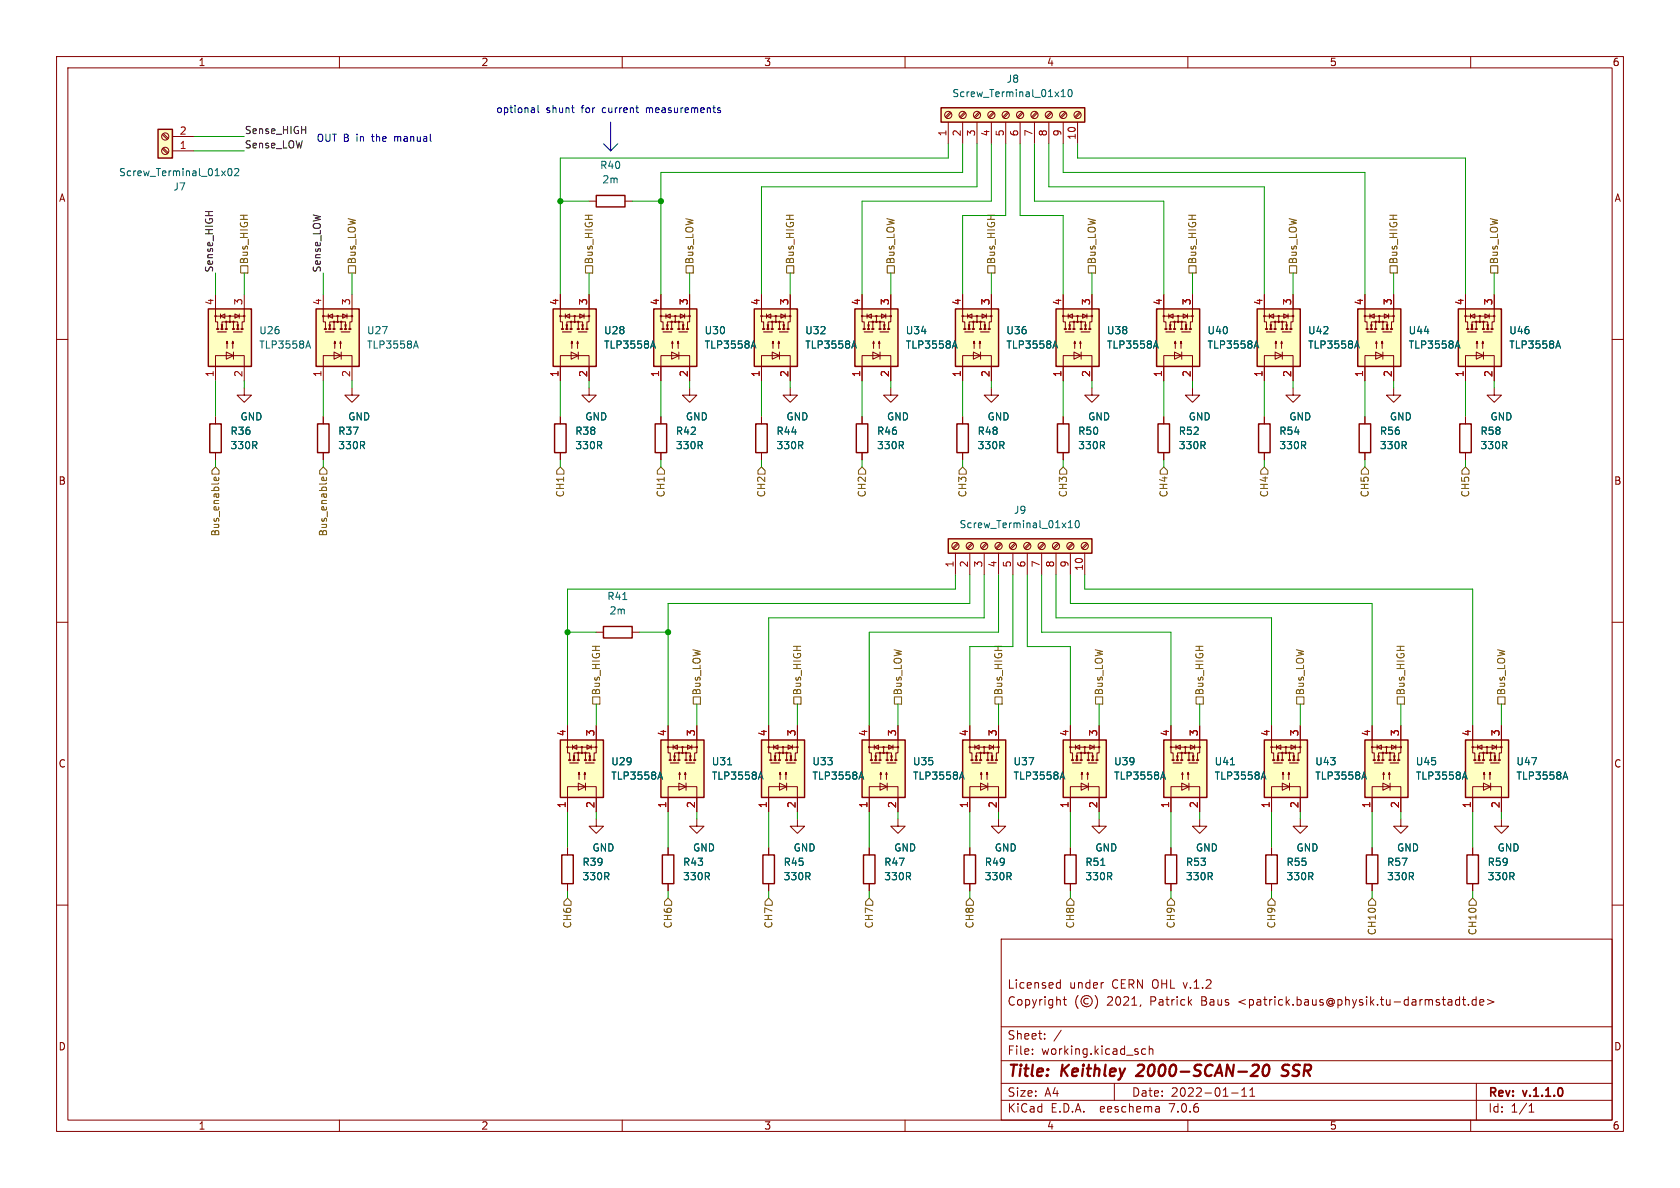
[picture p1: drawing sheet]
<svg xmlns="http://www.w3.org/2000/svg" width="297mm" height="210mm" viewBox="0 0 297 210" stroke-linecap="round" stroke-linejoin="round" font-family="sans-serif">
<defs><g id="words">
<g font-size="2.8" fill="#840000">
<text x="178" y="190.9">Title:</text>
<text x="187.7" y="190.9">Keithley</text>
<text x="201.9" y="190.9">2000-SCAN-20</text>
<text x="228.3" y="190.9">SSR</text>
</g>
<g font-size="2.1" fill="#840000">
<text x="178" y="178">Copyright</text>
<text x="178" y="175">Licensed</text>
<text x="189" y="175">under</text>
<text x="195.7" y="178">2021,</text>
<text x="196.6" y="175">CERN OHL v.1.2</text>
<text x="203.5" y="178">Patrick</text>
<text x="212.6" y="178">Baus</text>
<text x="219.4" y="178">&lt;patrick.baus@physik.tu-darmstadt.de&gt;</text>
<text x="178" y="184">Sheet:</text>
<text x="178" y="186.7">File:</text>
<text x="184.1" y="186.7">working.kicad_sch</text>
<text x="178" y="196.9">KiCad</text>
<text x="178" y="194.1">Size:</text>
<text x="184.7" y="194.1">A4</text>
<text x="185.7" y="196.9">E.D.A.</text>
<text x="194.6" y="196.9">eeschema</text>
<text x="200" y="194.1">Date:</text>
<text x="207" y="196.9">7.0.6</text>
<text x="207" y="194.1">2022-01-11</text>
<text x="263" y="194.3">Rev:</text>
<text x="263" y="196.9">Id:</text>
<text x="267.1" y="196.9">1/1</text>
<text x="269.4" y="194.3">v.1.1.0</text>
</g>
<g font-size="1.8" fill="#840000">
<text x="35" y="11.9">1</text>
<text x="85" y="11.9">2</text>
<text x="135" y="11.9">3</text>
<text x="185" y="11.9">4</text>
<text x="235" y="11.9">5</text>
<text x="285" y="11.9">6</text>
<text x="10.3" y="35.9">A</text>
<text x="285.3" y="35.9">A</text>
<text x="10.3" y="85.9">B</text>
<text x="285.3" y="85.9">B</text>
<text x="10.3" y="135.9">C</text>
<text x="285.3" y="135.9">C</text>
<text x="10.3" y="185.9">D</text>
<text x="285.3" y="185.9">D</text>
<text x="35" y="199.9">1</text>
<text x="85" y="199.9">2</text>
<text x="135" y="199.9">3</text>
<text x="185" y="199.9">4</text>
<text x="235" y="199.9">5</text>
<text x="285" y="199.9">6</text>
</g>
<g font-size="1.8" fill="#006464">
<text x="168.3" y="17.4">Screw_Terminal_01x10</text>
<text x="177.9" y="14.8">J8</text>
<text x="20.9" y="31.3">Screw_Terminal_01x02</text>
<text x="30.6" y="33.9">J7</text>
<text x="106" y="30.1">R40</text>
<text x="106.4" y="32.6">2m</text>
<text x="45.7" y="59.3">U26</text>
<text x="64.8" y="59.3">U27</text>
<text x="106.7" y="59.3">U28</text>
<text x="124.5" y="59.3">U30</text>
<text x="142.2" y="59.3">U32</text>
<text x="160" y="59.3">U34</text>
<text x="177.8" y="59.3">U36</text>
<text x="195.6" y="59.3">U38</text>
<text x="213.4" y="59.3">U40</text>
<text x="231.1" y="59.3">U42</text>
<text x="248.9" y="59.3">U44</text>
<text x="266.7" y="59.3">U46</text>
<text x="45.7" y="61.8">TLP3558A</text>
<text x="64.8" y="61.8">TLP3558A</text>
<text x="106.7" y="61.8">TLP3558A</text>
<text x="124.5" y="61.8">TLP3558A</text>
<text x="142.2" y="61.8">TLP3558A</text>
<text x="160" y="61.8">TLP3558A</text>
<text x="177.8" y="61.8">TLP3558A</text>
<text x="195.6" y="61.8">TLP3558A</text>
<text x="213.4" y="61.8">TLP3558A</text>
<text x="231.1" y="61.8">TLP3558A</text>
<text x="248.9" y="61.8">TLP3558A</text>
<text x="266.7" y="61.8">TLP3558A</text>
<text x="40.6" y="77.1">R36</text>
<text x="42.4" y="74.5">GND</text>
<text x="59.7" y="77.1">R37</text>
<text x="61.5" y="74.5">GND</text>
<text x="101.6" y="77.1">R38</text>
<text x="103.4" y="74.5">GND</text>
<text x="119.4" y="77.1">R42</text>
<text x="121.2" y="74.5">GND</text>
<text x="137.2" y="77.1">R44</text>
<text x="138.9" y="74.5">GND</text>
<text x="154.9" y="77.1">R46</text>
<text x="156.7" y="74.5">GND</text>
<text x="172.7" y="77.1">R48</text>
<text x="174.5" y="74.5">GND</text>
<text x="190.5" y="77.1">R50</text>
<text x="192.3" y="74.5">GND</text>
<text x="208.3" y="77.1">R52</text>
<text x="210.1" y="74.5">GND</text>
<text x="226.1" y="77.1">R54</text>
<text x="227.8" y="74.5">GND</text>
<text x="243.8" y="77.1">R56</text>
<text x="245.6" y="74.5">GND</text>
<text x="261.6" y="77.1">R58</text>
<text x="263.4" y="74.5">GND</text>
<text x="40.6" y="79.6">330R</text>
<text x="59.7" y="79.6">330R</text>
<text x="101.6" y="79.6">330R</text>
<text x="119.4" y="79.6">330R</text>
<text x="137.2" y="79.6">330R</text>
<text x="154.9" y="79.6">330R</text>
<text x="172.7" y="79.6">330R</text>
<text x="190.5" y="79.6">330R</text>
<text x="208.3" y="79.6">330R</text>
<text x="226.1" y="79.6">330R</text>
<text x="243.8" y="79.6">330R</text>
<text x="261.6" y="79.6">330R</text>
<text x="169.5" y="93.6">Screw_Terminal_01x10</text>
<text x="179.1" y="91">J9</text>
<text x="107.3" y="106.3">R41</text>
<text x="107.7" y="108.8">2m</text>
<text x="108" y="135.5">U29</text>
<text x="125.7" y="135.5">U31</text>
<text x="143.5" y="135.5">U33</text>
<text x="161.3" y="135.5">U35</text>
<text x="179.1" y="135.5">U37</text>
<text x="196.9" y="135.5">U39</text>
<text x="214.6" y="135.5">U41</text>
<text x="232.4" y="135.5">U43</text>
<text x="250.2" y="135.5">U45</text>
<text x="268" y="135.5">U47</text>
<text x="108" y="138">TLP3558A</text>
<text x="125.7" y="138">TLP3558A</text>
<text x="143.5" y="138">TLP3558A</text>
<text x="161.3" y="138">TLP3558A</text>
<text x="179.1" y="138">TLP3558A</text>
<text x="196.9" y="138">TLP3558A</text>
<text x="214.6" y="138">TLP3558A</text>
<text x="232.4" y="138">TLP3558A</text>
<text x="250.2" y="138">TLP3558A</text>
<text x="268" y="138">TLP3558A</text>
<text x="102.9" y="155.8">330R</text>
<text x="102.9" y="153.3">R39</text>
<text x="104.6" y="150.7">GND</text>
<text x="120.7" y="155.8">330R</text>
<text x="120.7" y="153.3">R43</text>
<text x="122.4" y="150.7">GND</text>
<text x="138.4" y="155.8">330R</text>
<text x="138.4" y="153.3">R45</text>
<text x="140.2" y="150.7">GND</text>
<text x="156.2" y="155.8">330R</text>
<text x="156.2" y="153.3">R47</text>
<text x="158" y="150.7">GND</text>
<text x="174" y="155.8">330R</text>
<text x="174" y="153.3">R49</text>
<text x="175.8" y="150.7">GND</text>
<text x="191.8" y="155.8">330R</text>
<text x="191.8" y="153.3">R51</text>
<text x="193.5" y="150.7">GND</text>
<text x="209.6" y="155.8">330R</text>
<text x="209.6" y="153.3">R53</text>
<text x="211.3" y="150.7">GND</text>
<text x="227.3" y="155.8">330R</text>
<text x="227.3" y="153.3">R55</text>
<text x="229.1" y="150.7">GND</text>
<text x="245.1" y="155.8">330R</text>
<text x="245.1" y="153.3">R57</text>
<text x="246.9" y="150.7">GND</text>
<text x="262.9" y="153.3">R59</text>
<text x="262.9" y="155.8">330R</text>
<text x="264.7" y="150.7">GND</text>
</g>
<g font-size="1.8" fill="#a90000">
<text x="31.7" y="23.9">2</text>
<text x="31.7" y="26.4">1</text>
<text x="167.4" y="24.2" transform="rotate(-90 167.4 24.2)">1</text>
<text x="169.9" y="24.2" transform="rotate(-90 169.9 24.2)">2</text>
<text x="172.5" y="24.2" transform="rotate(-90 172.5 24.2)">3</text>
<text x="175" y="24.2" transform="rotate(-90 175 24.2)">4</text>
<text x="177.5" y="24.2" transform="rotate(-90 177.5 24.2)">5</text>
<text x="180.1" y="24.2" transform="rotate(-90 180.1 24.2)">6</text>
<text x="182.6" y="24.2" transform="rotate(-90 182.6 24.2)">7</text>
<text x="185.2" y="24.2" transform="rotate(-90 185.2 24.2)">8</text>
<text x="187.7" y="24.2" transform="rotate(-90 187.7 24.2)">9</text>
<text x="190.2" y="24.8" transform="rotate(-90 190.2 24.8)">10</text>
<text x="37.8" y="54" transform="rotate(-90 37.8 54)">4</text>
<text x="42.9" y="54" transform="rotate(-90 42.9 54)">3</text>
<text x="56.9" y="54" transform="rotate(-90 56.9 54)">4</text>
<text x="62" y="54" transform="rotate(-90 62 54)">3</text>
<text x="98.8" y="54" transform="rotate(-90 98.8 54)">4</text>
<text x="103.9" y="54" transform="rotate(-90 103.9 54)">3</text>
<text x="116.6" y="54" transform="rotate(-90 116.6 54)">4</text>
<text x="121.7" y="54" transform="rotate(-90 121.7 54)">3</text>
<text x="134.4" y="54" transform="rotate(-90 134.4 54)">4</text>
<text x="139.4" y="54" transform="rotate(-90 139.4 54)">3</text>
<text x="152.1" y="54" transform="rotate(-90 152.1 54)">4</text>
<text x="157.2" y="54" transform="rotate(-90 157.2 54)">3</text>
<text x="169.9" y="54" transform="rotate(-90 169.9 54)">4</text>
<text x="175" y="54" transform="rotate(-90 175 54)">3</text>
<text x="187.7" y="54" transform="rotate(-90 187.7 54)">4</text>
<text x="192.8" y="54" transform="rotate(-90 192.8 54)">3</text>
<text x="205.5" y="54" transform="rotate(-90 205.5 54)">4</text>
<text x="210.6" y="54" transform="rotate(-90 210.6 54)">3</text>
<text x="223.3" y="54" transform="rotate(-90 223.3 54)">4</text>
<text x="228.3" y="54" transform="rotate(-90 228.3 54)">3</text>
<text x="241" y="54" transform="rotate(-90 241 54)">4</text>
<text x="246.1" y="54" transform="rotate(-90 246.1 54)">3</text>
<text x="258.8" y="54" transform="rotate(-90 258.8 54)">4</text>
<text x="263.9" y="54" transform="rotate(-90 263.9 54)">3</text>
<text x="37.8" y="66.7" transform="rotate(-90 37.8 66.7)">1</text>
<text x="42.9" y="66.7" transform="rotate(-90 42.9 66.7)">2</text>
<text x="56.9" y="66.7" transform="rotate(-90 56.9 66.7)">1</text>
<text x="62" y="66.7" transform="rotate(-90 62 66.7)">2</text>
<text x="98.8" y="66.7" transform="rotate(-90 98.8 66.7)">1</text>
<text x="103.9" y="66.7" transform="rotate(-90 103.9 66.7)">2</text>
<text x="116.6" y="66.7" transform="rotate(-90 116.6 66.7)">1</text>
<text x="121.7" y="66.7" transform="rotate(-90 121.7 66.7)">2</text>
<text x="134.4" y="66.7" transform="rotate(-90 134.4 66.7)">1</text>
<text x="139.4" y="66.7" transform="rotate(-90 139.4 66.7)">2</text>
<text x="152.1" y="66.7" transform="rotate(-90 152.1 66.7)">1</text>
<text x="157.2" y="66.7" transform="rotate(-90 157.2 66.7)">2</text>
<text x="169.9" y="66.7" transform="rotate(-90 169.9 66.7)">1</text>
<text x="175" y="66.7" transform="rotate(-90 175 66.7)">2</text>
<text x="187.7" y="66.7" transform="rotate(-90 187.7 66.7)">1</text>
<text x="192.8" y="66.7" transform="rotate(-90 192.8 66.7)">2</text>
<text x="205.5" y="66.7" transform="rotate(-90 205.5 66.7)">1</text>
<text x="210.6" y="66.7" transform="rotate(-90 210.6 66.7)">2</text>
<text x="223.3" y="66.7" transform="rotate(-90 223.3 66.7)">1</text>
<text x="228.3" y="66.7" transform="rotate(-90 228.3 66.7)">2</text>
<text x="241" y="66.7" transform="rotate(-90 241 66.7)">1</text>
<text x="246.1" y="66.7" transform="rotate(-90 246.1 66.7)">2</text>
<text x="258.8" y="66.7" transform="rotate(-90 258.8 66.7)">1</text>
<text x="263.9" y="66.7" transform="rotate(-90 263.9 66.7)">2</text>
<text x="168.7" y="100.4" transform="rotate(-90 168.7 100.4)">1</text>
<text x="171.2" y="100.4" transform="rotate(-90 171.2 100.4)">2</text>
<text x="173.7" y="100.4" transform="rotate(-90 173.7 100.4)">3</text>
<text x="176.3" y="100.4" transform="rotate(-90 176.3 100.4)">4</text>
<text x="178.8" y="100.4" transform="rotate(-90 178.8 100.4)">5</text>
<text x="181.4" y="100.4" transform="rotate(-90 181.4 100.4)">6</text>
<text x="183.9" y="100.4" transform="rotate(-90 183.9 100.4)">7</text>
<text x="186.4" y="100.4" transform="rotate(-90 186.4 100.4)">8</text>
<text x="189" y="100.4" transform="rotate(-90 189 100.4)">9</text>
<text x="191.5" y="101" transform="rotate(-90 191.5 101)">10</text>
<text x="100.1" y="130.2" transform="rotate(-90 100.1 130.2)">4</text>
<text x="105.2" y="130.2" transform="rotate(-90 105.2 130.2)">3</text>
<text x="117.9" y="130.2" transform="rotate(-90 117.9 130.2)">4</text>
<text x="122.9" y="130.2" transform="rotate(-90 122.9 130.2)">3</text>
<text x="135.6" y="130.2" transform="rotate(-90 135.6 130.2)">4</text>
<text x="140.7" y="130.2" transform="rotate(-90 140.7 130.2)">3</text>
<text x="153.4" y="130.2" transform="rotate(-90 153.4 130.2)">4</text>
<text x="158.5" y="130.2" transform="rotate(-90 158.5 130.2)">3</text>
<text x="171.2" y="130.2" transform="rotate(-90 171.2 130.2)">4</text>
<text x="176.3" y="130.2" transform="rotate(-90 176.3 130.2)">3</text>
<text x="189" y="130.2" transform="rotate(-90 189 130.2)">4</text>
<text x="194.1" y="130.2" transform="rotate(-90 194.1 130.2)">3</text>
<text x="206.8" y="130.2" transform="rotate(-90 206.8 130.2)">4</text>
<text x="211.8" y="130.2" transform="rotate(-90 211.8 130.2)">3</text>
<text x="224.5" y="130.2" transform="rotate(-90 224.5 130.2)">4</text>
<text x="229.6" y="130.2" transform="rotate(-90 229.6 130.2)">3</text>
<text x="242.3" y="130.2" transform="rotate(-90 242.3 130.2)">4</text>
<text x="247.4" y="130.2" transform="rotate(-90 247.4 130.2)">3</text>
<text x="260.1" y="130.2" transform="rotate(-90 260.1 130.2)">4</text>
<text x="265.2" y="130.2" transform="rotate(-90 265.2 130.2)">3</text>
<text x="100.1" y="142.9" transform="rotate(-90 100.1 142.9)">1</text>
<text x="105.2" y="142.9" transform="rotate(-90 105.2 142.9)">2</text>
<text x="117.9" y="142.9" transform="rotate(-90 117.9 142.9)">1</text>
<text x="122.9" y="142.9" transform="rotate(-90 122.9 142.9)">2</text>
<text x="135.6" y="142.9" transform="rotate(-90 135.6 142.9)">1</text>
<text x="140.7" y="142.9" transform="rotate(-90 140.7 142.9)">2</text>
<text x="153.4" y="142.9" transform="rotate(-90 153.4 142.9)">1</text>
<text x="158.5" y="142.9" transform="rotate(-90 158.5 142.9)">2</text>
<text x="171.2" y="142.9" transform="rotate(-90 171.2 142.9)">1</text>
<text x="176.3" y="142.9" transform="rotate(-90 176.3 142.9)">2</text>
<text x="189" y="142.9" transform="rotate(-90 189 142.9)">1</text>
<text x="194.1" y="142.9" transform="rotate(-90 194.1 142.9)">2</text>
<text x="206.8" y="142.9" transform="rotate(-90 206.8 142.9)">1</text>
<text x="211.8" y="142.9" transform="rotate(-90 211.8 142.9)">2</text>
<text x="224.5" y="142.9" transform="rotate(-90 224.5 142.9)">1</text>
<text x="229.6" y="142.9" transform="rotate(-90 229.6 142.9)">2</text>
<text x="242.3" y="142.9" transform="rotate(-90 242.3 142.9)">1</text>
<text x="247.4" y="142.9" transform="rotate(-90 247.4 142.9)">2</text>
<text x="260.1" y="142.9" transform="rotate(-90 260.1 142.9)">1</text>
<text x="265.2" y="142.9" transform="rotate(-90 265.2 142.9)">2</text>
</g>
<g font-size="1.8" fill="#0f0f0f">
<text x="43.2" y="23.8">Sense_HIGH</text>
<text x="43.2" y="26.3">Sense_LOW</text>
<text x="37.8" y="48.3" transform="rotate(-90 37.8 48.3)">Sense_HIGH</text>
<text x="56.8" y="48.3" transform="rotate(-90 56.8 48.3)">Sense_LOW</text>
</g>
<g font-size="1.8" fill="#0000c2">
<text x="87.6" y="20.1">optional</text>
<text x="96.5" y="20.1">shunt</text>
<text x="102.9" y="20.1">for</text>
<text x="106.7" y="20.1">current</text>
<text x="114.7" y="20.1">measurements</text>
<text x="55.9" y="25.2">OUT B</text>
<text x="63.1" y="25.2">in</text>
<text x="66" y="25.2">the</text>
<text x="70.2" y="25.2">manual</text>
</g>
<g font-size="1.8" fill="#725600">
<text x="44" y="46.8" transform="rotate(-90 44 46.8)">Bus_HIGH</text>
<text x="63.1" y="46.8" transform="rotate(-90 63.1 46.8)">Bus_LOW</text>
<text x="105" y="46.8" transform="rotate(-90 105 46.8)">Bus_HIGH</text>
<text x="122.8" y="46.8" transform="rotate(-90 122.8 46.8)">Bus_LOW</text>
<text x="140.6" y="46.8" transform="rotate(-90 140.6 46.8)">Bus_HIGH</text>
<text x="158.3" y="46.8" transform="rotate(-90 158.3 46.8)">Bus_LOW</text>
<text x="176.1" y="46.8" transform="rotate(-90 176.1 46.8)">Bus_HIGH</text>
<text x="193.9" y="46.8" transform="rotate(-90 193.9 46.8)">Bus_LOW</text>
<text x="211.7" y="46.8" transform="rotate(-90 211.7 46.8)">Bus_HIGH</text>
<text x="229.5" y="46.8" transform="rotate(-90 229.5 46.8)">Bus_LOW</text>
<text x="247.2" y="46.8" transform="rotate(-90 247.2 46.8)">Bus_HIGH</text>
<text x="265" y="46.8" transform="rotate(-90 265 46.8)">Bus_LOW</text>
<text x="99.9" y="88" transform="rotate(-90 99.9 88)">CH1</text>
<text x="117.7" y="88" transform="rotate(-90 117.7 88)">CH1</text>
<text x="135.5" y="88" transform="rotate(-90 135.5 88)">CH2</text>
<text x="153.3" y="88" transform="rotate(-90 153.3 88)">CH2</text>
<text x="171" y="88" transform="rotate(-90 171 88)">CH3</text>
<text x="188.8" y="88" transform="rotate(-90 188.8 88)">CH3</text>
<text x="206.6" y="88" transform="rotate(-90 206.6 88)">CH4</text>
<text x="224.4" y="88" transform="rotate(-90 224.4 88)">CH4</text>
<text x="242.2" y="88" transform="rotate(-90 242.2 88)">CH5</text>
<text x="259.9" y="88" transform="rotate(-90 259.9 88)">CH5</text>
<text x="39" y="94.9" transform="rotate(-90 39 94.9)">Bus_enable</text>
<text x="58" y="94.9" transform="rotate(-90 58 94.9)">Bus_enable</text>
<text x="106.3" y="123" transform="rotate(-90 106.3 123)">Bus_HIGH</text>
<text x="124.1" y="123" transform="rotate(-90 124.1 123)">Bus_LOW</text>
<text x="141.8" y="123" transform="rotate(-90 141.8 123)">Bus_HIGH</text>
<text x="159.6" y="123" transform="rotate(-90 159.6 123)">Bus_LOW</text>
<text x="177.4" y="123" transform="rotate(-90 177.4 123)">Bus_HIGH</text>
<text x="195.2" y="123" transform="rotate(-90 195.2 123)">Bus_LOW</text>
<text x="213" y="123" transform="rotate(-90 213 123)">Bus_HIGH</text>
<text x="230.7" y="123" transform="rotate(-90 230.7 123)">Bus_LOW</text>
<text x="248.5" y="123" transform="rotate(-90 248.5 123)">Bus_HIGH</text>
<text x="266.3" y="123" transform="rotate(-90 266.3 123)">Bus_LOW</text>
<text x="101.2" y="164.2" transform="rotate(-90 101.2 164.2)">CH6</text>
<text x="119" y="164.2" transform="rotate(-90 119 164.2)">CH6</text>
<text x="136.8" y="164.2" transform="rotate(-90 136.8 164.2)">CH7</text>
<text x="154.5" y="164.2" transform="rotate(-90 154.5 164.2)">CH7</text>
<text x="172.3" y="164.2" transform="rotate(-90 172.3 164.2)">CH8</text>
<text x="190.1" y="164.2" transform="rotate(-90 190.1 164.2)">CH8</text>
<text x="207.9" y="164.2" transform="rotate(-90 207.9 164.2)">CH9</text>
<text x="225.7" y="164.2" transform="rotate(-90 225.7 164.2)">CH9</text>
<text x="243.4" y="165.4" transform="rotate(-90 243.4 165.4)">CH10</text>
<text x="261.2" y="165.4" transform="rotate(-90 261.2 165.4)">CH10</text>
</g>
</g></defs>
<g fill="none" stroke="#840000" stroke-width=".18">
<path d="M10 10h277v190h-277zM12 12h273v186h-273zM60 10v2M110 10v2M160 10v2M168 19.8l-.9 .9M168.1 20l-.8 .9M170.5 19.8l-.8 .9M170.7 20l-.9 .9M173.1 19.8l-.9 .9M173.2 20l-.8 .9M175.6 19.8l-.8 .9"/>
<path d="M175.8 20l-.9 .9M178.1 19.8l-.8 .9M178.3 20l-.8 .9M180.7 19.8l-.9 .9M180.8 20l-.8 .9M183.2 19.8l-.8 .9M183.4 20l-.9 .9M185.8 19.8l-.9 .9M185.9 20l-.8 .9M188.3 19.8l-.8 .9M188.5 20l-.9 .9M190.8 19.8l-.8 .9"/>
<path d="M191 20l-.8 .9M210 10v2M260 10v2M28.7 23.8l.9 .8M28.7 26.3l.9 .9M28.9 23.6l.8 .9M28.9 26.2l.8 .8M30.5 26.7h3.8M30.5 24.1h3.8M104.1 35.6h1.3M110.5 35.6h1.3M167.6 21.6v3.8"/>
<path d="M170.2 21.6v3.8M172.7 21.6v3.8M175.3 21.6v3.8M177.8 21.6v3.8M180.3 21.6v3.8M182.9 21.6v3.8M185.4 21.6v3.8M188 21.6v3.8M190.5 21.6v3.8M10 60h2M38.1 52.1v4.8h.4v1.1M38.1 55.9h5.1"/>
<path d="M39 55.9l.8-.4v.8zM39 55.5v.8M39.1 57.4h.3l-.2 .5zM40 56.9h-.8v1.1M40 58v-1.1h1.3v1.1M40.6 55.9v1M41.3 56.9h.7v1.1M41.5 55.5l.8 .4-.8 .4zM41.9 57.4h.3l-.2 .5zM42.3 55.5v.8M43.2 52.1v4.8h-.4v1.1M57.1 52.1v4.8h.4v1.1"/>
<path d="M57.1 55.9h5.1M58 55.9l.8-.4v.8zM58 55.5v.8M58.2 57.4h.2l-.1 .5zM59.1 56.9h-.8v1.1M59.1 58v-1.1h1.2v1.1M59.7 55.9v1M60.3 56.9h.8v1.1M60.6 55.5l.7 .4-.7 .4zM61 57.4h.2l-.1 .5zM61.3 55.5v.8M62.2 52.1v4.8h-.4v1.1"/>
<path d="M99.1 52.1v4.8h.3v1.1M99.1 55.9h5M99.9 55.9l.8-.4v.8zM99.9 55.5v.8M100.1 57.4h.2l-.1 .5zM101 56.9h-.8v1.1M101 58v-1.1h1.2v1.1M101.6 55.9v1M102.2 56.9h.8v1.1M102.5 55.5l.8 .4-.8 .4zM102.9 57.4h.2l-.1 .5zM103.3 55.5v.8"/>
<path d="M104.1 52.1v4.8h-.3v1.1M116.8 52.1v4.8h.4v1.1M116.8 55.9h5.1M117.7 55.9l.8-.4v.8zM117.7 55.5v.8M117.9 57.4h.2l-.1 .5zM118.7 56.9h-.7v1.1M118.7 58v-1.1h1.3v1.1M119.4 55.9v1M120 56.9h.8v1.1M120.3 55.5l.7 .4-.7 .4zM120.6 57.4h.3l-.1 .5z"/>
<path d="M121 55.5v.8M121.9 52.1v4.8h-.4v1.1M134.6 52.1v4.8h.4v1.1M134.6 55.9h5.1M135.5 55.9l.8-.4v.8zM135.5 55.5v.8M135.6 57.4h.3l-.1 .5zM136.5 56.9h-.7v1.1M136.5 58v-1.1h1.3v1.1M137.2 55.9v1M137.8 56.9h.8v1.1M138 55.5l.8 .4-.8 .4z"/>
<path d="M138.4 57.4h.3l-.1 .5zM138.8 55.5v.8M139.7 52.1v4.8h-.4v1.1M152.4 52.1v4.8h.4v1.1M152.4 55.9h5.1M153.3 55.9l.8-.4v.8zM153.3 55.5v.8M153.4 57.4h.3l-.2 .5zM154.3 56.9h-.8v1.1M154.3 58v-1.1h1.3v1.1M154.9 55.9v1M155.6 56.9h.7v1.1"/>
<path d="M155.8 55.5l.8 .4-.8 .4zM156.2 57.4h.3l-.2 .5zM156.6 55.5v.8M157.5 52.1v4.8h-.4v1.1M170.2 52.1v4.8h.4v1.1M170.2 55.9h5.1M171.1 55.9l.7-.4v.8zM171.1 55.5v.8M171.2 57.4h.2l-.1 .5zM172.1 56.9h-.8v1.1M172.1 58v-1.1h1.3v1.1M172.7 55.9v1"/>
<path d="M173.4 56.9h.7v1.1M173.6 55.5l.8 .4-.8 .4zM174 57.4h.2l-.1 .5zM174.4 55.5v.8M175.3 52.1v4.8h-.4v1.1M188 52.1v4.8h.3v1.1M188 55.9h5M188.8 55.9l.8-.4v.8zM188.8 55.5v.8M189 57.4h.2l-.1 .5zM189.9 56.9h-.8v1.1M189.9 58v-1.1h1.2v1.1"/>
<path d="M190.5 55.9v1M191.1 56.9h.8v1.1M191.4 55.5l.8 .4-.8 .4zM191.8 57.4h.2l-.1 .5zM192.2 55.5v.8M193 52.1v4.8h-.3v1.1M205.7 52.1v4.8h.4v1.1M205.7 55.9h5.1M206.6 55.9l.8-.4v.8zM206.6 55.5v.8M206.8 57.4h.2l-.1 .5zM207.6 56.9h-.7v1.1"/>
<path d="M207.6 58v-1.1h1.3v1.1M208.3 55.9v1M208.9 56.9h.8v1.1M209.2 55.5l.7 .4-.7 .4zM209.5 57.4h.3l-.1 .5zM209.9 55.5v.8M210.8 52.1v4.8h-.4v1.1M223.5 52.1v4.8h.4v1.1M223.5 55.9h5.1M224.4 55.9l.8-.4v.8zM224.4 55.5v.8M224.5 57.4h.3l-.1 .5z"/>
<path d="M225.4 56.9h-.7v1.1M225.4 58v-1.1h1.3v1.1M226.1 55.9v1M226.7 56.9h.8v1.1M226.9 55.5l.8 .4-.8 .4zM227.3 57.4h.3l-.1 .5zM227.7 55.5v.8M228.6 52.1v4.8h-.4v1.1M241.3 52.1v4.8h.4v1.1M241.3 55.9h5.1M242.2 55.9l.8-.4v.8zM242.2 55.5v.8"/>
<path d="M242.3 57.4h.3l-.2 .5zM243.2 56.9h-.8v1.1M243.2 58v-1.1h1.3v1.1M243.8 55.9v1M244.5 56.9h.7v1.1M244.7 55.5l.8 .4-.8 .4zM245.1 57.4h.3l-.2 .5zM245.5 55.5v.8M246.4 52.1v4.8h-.4v1.1M259.1 52.1v4.8h.4v1.1M259.1 55.9h5.1M260 55.9l.7-.4v.8z"/>
<path d="M260 55.5v.8M260.1 57.4h.2l-.1 .5zM261 56.9h-.8v1.1M261 58v-1.1h1.3v1.1M261.6 55.9v1M262.3 56.9h.7v1.1M262.5 55.5l.8 .4-.8 .4zM262.9 57.4h.2l-.1 .5zM263.3 55.5v.8M264.2 52.1v4.8h-.4v1.1M285 60h2M38.1 67.3v-4.4h5.1v4.4"/>
<path d="M38.1 73.7v1.2M40 62.2l1.3 .7-1.3 .6zM40.1 60.3l-.1 .4h.3l-.2-.4v1.3M41.1 60.3l-.1 .4h.3l-.2-.4v1.3M41.3 62.2v1.3M43.2 68.6v1.3h1.2l-1.2 1.2-1.3-1.2h1.3M57.1 67.3v-4.4h5.1v4.4M57.1 73.7v1.2M59.1 62.2l1.2 .7-1.2 .6zM59.2 60.3l-.1 .4h.2l-.1-.4v1.3M60.2 60.3l-.1 .4h.2l-.1-.4v1.3M60.3 62.2v1.3"/>
<path d="M62.2 68.6v1.3h1.3l-1.3 1.2-1.2-1.2h1.2M99.1 67.3v-4.4h5v4.4M99.1 73.7v1.2M101 62.2l1.2 .7-1.2 .6zM101.1 60.3l-.1 .4h.2l-.1-.4v1.3M102.1 60.3l-.1 .4h.2l-.1-.4v1.3M102.2 62.2v1.3M104.1 68.6v1.3h1.3l-1.3 1.2-1.2-1.2h1.2M116.8 67.3v-4.4h5.1v4.4M116.8 73.7v1.2M118.7 62.2l1.3 .7-1.3 .6zM118.9 60.3l-.2 .4h.3l-.1-.4v1.3"/>
<path d="M119.9 60.3l-.1 .4h.2l-.1-.4v1.3M120 62.2v1.3M121.9 68.6v1.3h1.3l-1.3 1.2-1.3-1.2h1.3M134.6 67.3v-4.4h5.1v4.4M134.6 73.7v1.2M136.5 62.2l1.3 .7-1.3 .6zM136.7 60.3l-.2 .4h.3l-.1-.4v1.3M137.7 60.3l-.2 .4h.3l-.1-.4v1.3M137.8 62.2v1.3M139.7 68.6v1.3h1.3l-1.3 1.2-1.3-1.2h1.3M152.4 67.3v-4.4h5.1v4.4M152.4 73.7v1.2"/>
<path d="M154.3 62.2l1.3 .7-1.3 .6zM154.4 60.3l-.1 .4h.3l-.2-.4v1.3M155.4 60.3l-.1 .4h.3l-.2-.4v1.3M155.6 62.2v1.3M157.5 68.6v1.3h1.2l-1.2 1.2-1.3-1.2h1.3M170.2 67.3v-4.4h5.1v4.4M170.2 73.7v1.2M172.1 62.2l1.3 .7-1.3 .6zM172.2 60.3l-.1 .4h.2l-.1-.4v1.3M173.2 60.3l-.1 .4h.3l-.2-.4v1.3M173.4 62.2v1.3M175.3 68.6v1.3h1.2l-1.2 1.2-1.3-1.2h1.3"/>
<path d="M188 67.3v-4.4h5v4.4M188 73.7v1.2M189.9 62.2l1.2 .7-1.2 .6zM190 60.3l-.1 .4h.2l-.1-.4v1.3M191 60.3l-.1 .4h.2l-.1-.4v1.3M191.1 62.2v1.3M193 68.6v1.3h1.3l-1.3 1.2-1.2-1.2h1.2M205.7 67.3v-4.4h5.1v4.4M205.7 73.7v1.2M207.6 62.2l1.3 .7-1.3 .6zM207.8 60.3l-.2 .4h.3l-.1-.4v1.3M208.8 60.3l-.1 .4h.2l-.1-.4v1.3"/>
<path d="M208.9 62.2v1.3M210.8 68.6v1.3h1.3l-1.3 1.2-1.3-1.2h1.3M223.5 67.3v-4.4h5.1v4.4M223.5 73.7v1.2M225.4 62.2l1.3 .7-1.3 .6zM225.6 60.3l-.2 .4h.3l-.1-.4v1.3M226.6 60.3l-.2 .4h.3l-.1-.4v1.3M226.7 62.2v1.3M228.6 68.6v1.3h1.3l-1.3 1.2-1.3-1.2h1.3M241.3 67.3v-4.4h5.1v4.4M241.3 73.7v1.2M243.2 62.2l1.3 .7-1.3 .6z"/>
<path d="M243.3 60.3l-.1 .4h.3l-.2-.4v1.3M244.3 60.3l-.1 .4h.3l-.2-.4v1.3M244.5 62.2v1.3M246.4 68.6v1.3h1.2l-1.2 1.2-1.3-1.2h1.3M259.1 67.3v-4.4h5.1v4.4M259.1 73.7v1.2M261 62.2l1.3 .7-1.3 .6zM261.1 60.3l-.1 .4h.2l-.1-.4v1.3M262.1 60.3l-.1 .4h.3l-.2-.4v1.3M262.3 62.2v1.3M264.2 68.6v1.3h1.2l-1.2 1.2-1.3-1.2h1.3M38.1 80v1.3"/>
<path d="M57.1 80v1.3M99.1 80v1.3M116.8 80v1.3M134.6 80v1.3M152.4 80v1.3M168.9 97.8v3.8M169.2 96l-.8 .9M169.4 96.2l-.8 .9M170.2 80v1.3M171.4 97.8v3.8M171.8 96l-.9 .9M172 96.2l-.9 .9"/>
<path d="M174 97.8v3.8M174.3 96l-.8 .9M174.5 96.2l-.8 .9M176.5 97.8v3.8M176.9 96l-.9 .9M177 96.2l-.8 .9M179.1 97.8v3.8M179.4 96l-.8 .9M179.6 96.2l-.9 .9M181.6 97.8v3.8M181.9 96l-.8 .9M182.1 96.2l-.8 .9"/>
<path d="M184.1 97.8v3.8M184.5 96l-.9 .9M184.7 96.2l-.9 .9M186.7 97.8v3.8M187 96l-.8 .9M187.2 96.2l-.8 .9M188 80v1.3M189.2 97.8v3.8M189.6 96l-.9 .9M189.7 96.2l-.8 .9M191.8 97.8v3.8M192.1 96l-.8 .9"/>
<path d="M192.3 96.2l-.9 .9M205.7 80v1.3M223.5 80v1.3M241.3 80v1.3M259.1 80v1.3M10 110h2M105.4 111.8h1.3M111.8 111.8h1.2M285 110h2M100.3 128.3v4.8h.4v1.1M100.3 132.1h5.1M101.2 132.1l.8-.4v.8z"/>
<path d="M101.2 131.7v.8M101.3 133.6h.3l-.1 .5zM102.2 133.1h-.7v1.1M102.2 138.4l1.3 .7-1.3 .6zM102.2 134.2v-1.1h1.3v1.1M102.4 136.5l-.2 .4h.3l-.1-.4v1.3M102.9 132.1v1M103.4 136.5l-.1 .4h.2l-.1-.4v1.3M103.5 133.1h.8v1.1M103.5 138.4v1.3M103.8 131.7l.7 .4-.7 .4zM104.1 133.6h.3l-.1 .5z"/>
<path d="M104.5 131.7v.8M105.4 128.3v4.8h-.4v1.1M118.1 128.3v4.8h.4v1.1M118.1 132.1h5.1M119 132.1l.8-.4v.8zM119 131.7v.8M119.1 133.6h.3l-.1 .5zM120 133.1h-.7v1.1M120 138.4l1.3 .7-1.3 .6zM120 134.2v-1.1h1.3v1.1M120.1 136.5l-.1 .4h.3l-.2-.4v1.3M120.6 132.1v1"/>
<path d="M121.2 136.5l-.2 .4h.3l-.1-.4v1.3M121.3 133.1h.7v1.1M121.3 138.4v1.3M121.5 131.7l.8 .4-.8 .4zM121.9 133.6h.3l-.2 .5zM122.3 131.7v.8M123.2 128.3v4.8h-.4v1.1M135.9 128.3v4.8h.4v1.1M135.9 132.1h5.1M136.8 132.1l.7-.4v.8zM136.8 131.7v.8M136.9 133.6h.3l-.2 .5z"/>
<path d="M137.8 133.1h-.8v1.1M137.8 138.4l1.3 .7-1.3 .6zM137.8 134.2v-1.1h1.3v1.1M137.9 136.5l-.1 .4h.2l-.1-.4v1.3M138.4 132.1v1M138.9 136.5l-.1 .4h.3l-.2-.4v1.3M139.1 133.1h.7v1.1M139.1 138.4v1.3M139.3 131.7l.8 .4-.8 .4zM139.7 133.6h.3l-.2 .5zM140.1 131.7v.8M141 128.3v4.8h-.4v1.1"/>
<path d="M153.7 128.3v4.8h.4v1.1M153.7 132.1h5M154.6 132.1l.7-.4v.8zM154.6 131.7v.8M154.7 133.6h.2l-.1 .5zM155.6 133.1h-.8v1.1M155.6 138.4l1.2 .7-1.2 .6zM155.6 134.2v-1.1h1.2v1.1M155.7 136.5l-.1 .4h.2l-.1-.4v1.3M156.2 132.1v1M156.7 136.5l-.1 .4h.2l-.1-.4v1.3M156.8 133.1h.8v1.1"/>
<path d="M156.8 138.4v1.3M157.1 131.7l.8 .4-.8 .4zM157.5 133.6h.2l-.1 .5zM157.9 131.7v.8M158.7 128.3v4.8h-.3v1.1M171.4 128.3v4.8h.4v1.1M171.4 132.1h5.1M172.3 132.1l.8-.4v.8zM172.3 131.7v.8M172.5 133.6h.2l-.1 .5zM173.4 133.1h-.8v1.1M173.4 138.4l1.2 .7-1.2 .6z"/>
<path d="M173.4 134.2v-1.1h1.2v1.1M173.5 136.5l-.1 .4h.2l-.1-.4v1.3M174 132.1v1M174.5 136.5l-.1 .4h.2l-.1-.4v1.3M174.6 133.1h.8v1.1M174.6 138.4v1.3M174.9 131.7l.7 .4-.7 .4zM175.3 133.6h.2l-.1 .5zM175.6 131.7v.8M176.5 128.3v4.8h-.4v1.1M189.2 128.3v4.8h.4v1.1M189.2 132.1h5.1"/>
<path d="M190.1 132.1l.8-.4v.8zM190.1 131.7v.8M190.2 133.6h.3l-.1 .5zM191.1 133.1h-.7v1.1M191.1 138.4l1.3 .7-1.3 .6zM191.1 134.2v-1.1h1.3v1.1M191.3 136.5l-.2 .4h.3l-.1-.4v1.3M191.8 132.1v1M192.3 136.5l-.1 .4h.2l-.1-.4v1.3M192.4 133.1h.8v1.1M192.4 138.4v1.3M192.7 131.7l.7 .4-.7 .4z"/>
<path d="M193 133.6h.3l-.1 .5zM193.4 131.7v.8M194.3 128.3v4.8h-.4v1.1M207 128.3v4.8h.4v1.1M207 132.1h5.1M207.9 132.1l.8-.4v.8zM207.9 131.7v.8M208 133.6h.3l-.1 .5zM208.9 133.1h-.7v1.1M208.9 138.4l1.3 .7-1.3 .6zM208.9 134.2v-1.1h1.3v1.1M209 136.5l-.1 .4h.3l-.2-.4v1.3"/>
<path d="M209.5 132.1v1M210.1 136.5l-.2 .4h.3l-.1-.4v1.3M210.2 133.1h.7v1.1M210.2 138.4v1.3M210.4 131.7l.8 .4-.8 .4zM210.8 133.6h.3l-.2 .5zM211.2 131.7v.8M212.1 128.3v4.8h-.4v1.1M224.8 128.3v4.8h.4v1.1M224.8 132.1h5.1M225.7 132.1l.7-.4v.8zM225.7 131.7v.8"/>
<path d="M225.8 133.6h.3l-.2 .5zM226.7 133.1h-.8v1.1M226.7 138.4l1.3 .7-1.3 .6zM226.7 134.2v-1.1h1.3v1.1M226.8 136.5l-.1 .4h.2l-.1-.4v1.3M227.3 132.1v1M227.8 136.5l-.1 .4h.3l-.2-.4v1.3M228 133.1h.7v1.1M228 138.4v1.3M228.2 131.7l.8 .4-.8 .4zM228.6 133.6h.3l-.2 .5zM229 131.7v.8"/>
<path d="M229.9 128.3v4.8h-.4v1.1M242.6 128.3v4.8h.4v1.1M242.6 132.1h5M243.5 132.1l.7-.4v.8zM243.5 131.7v.8M243.6 133.6h.2l-.1 .5zM244.5 133.1h-.8v1.1M244.5 138.4l1.2 .7-1.2 .6zM244.5 134.2v-1.1h1.2v1.1M244.6 136.5l-.1 .4h.2l-.1-.4v1.3M245.1 132.1v1M245.6 136.5l-.1 .4h.2l-.1-.4v1.3"/>
<path d="M245.7 133.1h.8v1.1M245.7 138.4v1.3M246 131.7l.8 .4-.8 .4zM246.4 133.6h.2l-.1 .5zM246.8 131.7v.8M247.6 128.3v4.8h-.3v1.1M260.3 128.3v4.8h.4v1.1M260.3 132.1h5.1M261.2 132.1l.8-.4v.8zM261.2 131.7v.8M261.4 133.6h.2l-.1 .5zM262.3 133.1h-.8v1.1"/>
<path d="M262.3 138.4l1.2 .7-1.2 .6zM262.3 134.2v-1.1h1.2v1.1M262.4 136.5l-.1 .4h.2l-.1-.4v1.3M262.9 132.1v1M263.4 136.5l-.1 .4h.2l-.1-.4v1.3M263.5 133.1h.8v1.1M263.5 138.4v1.3M263.8 131.7l.7 .4-.7 .4zM264.2 133.6h.2l-.1 .5zM264.5 131.7v.8M265.4 128.3v4.8h-.4v1.1M10 160h2"/>
<path d="M100.3 143.5v-4.4h5.1v4.4M100.3 149.9v1.2M100.3 156.2v1.3M105.4 144.8v1.3h1.3l-1.3 1.2-1.3-1.2h1.3M118.1 143.5v-4.4h5.1v4.4M118.1 149.9v1.2M118.1 156.2v1.3M123.2 144.8v1.3h1.3l-1.3 1.2-1.3-1.2h1.3M135.9 143.5v-4.4h5.1v4.4M135.9 149.9v1.2M135.9 156.2v1.3M141 144.8v1.3h1.2l-1.2 1.2-1.3-1.2h1.3"/>
<path d="M153.7 143.5v-4.4h5v4.4M153.7 149.9v1.2M153.7 156.2v1.3M158.7 144.8v1.3h1.3l-1.3 1.2-1.2-1.2h1.2M171.4 143.5v-4.4h5.1v4.4M171.4 149.9v1.2M171.4 156.2v1.3M176.5 144.8v1.3h1.3l-1.3 1.2-1.2-1.2h1.2M189.2 143.5v-4.4h5.1v4.4M189.2 149.9v1.2M189.2 156.2v1.3M194.3 144.8v1.3h1.3l-1.3 1.2-1.3-1.2h1.3"/>
<path d="M207 143.5v-4.4h5.1v4.4M207 149.9v1.2M207 156.2v1.3M212.1 144.8v1.3h1.3l-1.3 1.2-1.3-1.2h1.3M224.8 143.5v-4.4h5.1v4.4M224.8 149.9v1.2M224.8 156.2v1.3M229.9 144.8v1.3h1.2l-1.2 1.2-1.3-1.2h1.3M242.6 143.5v-4.4h5v4.4M242.6 149.9v1.2M242.6 156.2v1.3M247.6 144.8v1.3h1.3l-1.3 1.2-1.2-1.2h1.2"/>
<path d="M260.3 143.5v-4.4h5.1v4.4M260.3 149.9v1.2M260.3 156.2v1.3M265.4 144.8v1.3h1.3l-1.3 1.2-1.2-1.2h1.2M285 160h2M177 166h108v32h-108zM186.9 174.6h.6M186.9 173.8h.6M187.5 173.2v1.5M188 176.7h.5M188.2 176.2v1.3l.3 .2M190.6 176a1.72 1.72 0 0 0 0 2.3"/>
<path d="M192.4 176.6a.52 .52 0 0 0-.8 .4 .52 .52 0 0 0 .8 .4M193.6 176a1.72 1.72 0 0 1 0 2.3M195 173.7h.1M201.7 177.6l-.2 .3M210.2 177.1l.5 .6M210.7 176.7l-.6 .6M258 176.8l-.4-.1-.3 .3v.4l.2 .2h.5M258 176.2v1.5M258.5 176.7h.6M258.7 176.2v1.3l.4 .2M259.6 177.6v.1M261 176.8l-.5-.1-.3 .3v.4l.2 .2h.6"/>
<path d="M261 176.2v1.5M261.6 177.2l.7-.1-.1-.3-.4-.1-.2 .2 .1 .7h.5M263 176.7l1.1 .4-1.1 .5M60 198v2M110 198v2M160 198v2M177 194.5h108M177 191.5h108M177 187.5h108M177 181.5h108M182.5 186.3v.1M182.5 185.5v.1"/>
<path d="M184.7 183.6v.1M184.7 182.8v.1M187.6 182.1l-1.3 2M197 191.5v3M202.5 185.5l-.4-.1-.3 .3v.4l.2 .2h.5M203.2 185.5l.2-.1 .3 .1 .1 .9M203.2 184.9v1.5M204.9 195.7l.1 .9M205 196.5l-.2 .1M205 196h-.2M210 198v2M217.7 193.2h1.2"/>
<path d="M219.5 193.8h.9M219.5 192.7l.5-.4v1.5M221 193.8h.8M221 192.7l.4-.4v1.5M260 198v2M261 191.5v6.5M270.3 196.6h.9M270.3 195.5l.4-.4v1.5"/>
<circle cx="29.2" cy="24.1" r=".63"/>
<circle cx="29.2" cy="26.7" r=".63"/>
<circle cx="167.6" cy="20.3" r=".63"/>
<circle cx="170.2" cy="20.3" r=".63"/>
<circle cx="172.7" cy="20.3" r=".63"/>
<circle cx="175.3" cy="20.3" r=".63"/>
<circle cx="177.8" cy="20.3" r=".63"/>
<circle cx="180.3" cy="20.3" r=".63"/>
<circle cx="182.9" cy="20.3" r=".63"/>
<circle cx="185.4" cy="20.3" r=".63"/>
<circle cx="188" cy="20.3" r=".63"/>
<circle cx="190.5" cy="20.3" r=".63"/>
<circle cx="38.1" cy="55.9" r=".13"/>
<circle cx="40" cy="56.9" r=".13"/>
<circle cx="40.6" cy="55.9" r=".13"/>
<circle cx="40.6" cy="56.9" r=".13"/>
<circle cx="41.3" cy="56.9" r=".13"/>
<circle cx="43.2" cy="55.9" r=".13"/>
<circle cx="57.1" cy="55.9" r=".13"/>
<circle cx="59.1" cy="56.9" r=".13"/>
<circle cx="59.7" cy="56.9" r=".13"/>
<circle cx="59.7" cy="55.9" r=".13"/>
<circle cx="60.3" cy="56.9" r=".13"/>
<circle cx="62.2" cy="55.9" r=".13"/>
<circle cx="99.1" cy="55.9" r=".13"/>
<circle cx="101" cy="56.9" r=".13"/>
<circle cx="101.6" cy="56.9" r=".13"/>
<circle cx="101.6" cy="55.9" r=".13"/>
<circle cx="102.2" cy="56.9" r=".13"/>
<circle cx="104.1" cy="55.9" r=".13"/>
<circle cx="116.8" cy="55.9" r=".13"/>
<circle cx="118.7" cy="56.9" r=".13"/>
<circle cx="119.4" cy="56.9" r=".13"/>
<circle cx="119.4" cy="55.9" r=".13"/>
<circle cx="120" cy="56.9" r=".13"/>
<circle cx="121.9" cy="55.9" r=".13"/>
<circle cx="134.6" cy="55.9" r=".13"/>
<circle cx="136.5" cy="56.9" r=".13"/>
<circle cx="137.2" cy="56.9" r=".13"/>
<circle cx="137.2" cy="55.9" r=".13"/>
<circle cx="137.8" cy="56.9" r=".13"/>
<circle cx="139.7" cy="55.9" r=".13"/>
<circle cx="152.4" cy="55.9" r=".13"/>
<circle cx="154.3" cy="56.9" r=".13"/>
<circle cx="154.9" cy="56.9" r=".13"/>
<circle cx="154.9" cy="55.9" r=".13"/>
<circle cx="155.6" cy="56.9" r=".13"/>
<circle cx="157.5" cy="55.9" r=".13"/>
<circle cx="170.2" cy="55.9" r=".13"/>
<circle cx="172.1" cy="56.9" r=".13"/>
<circle cx="172.7" cy="55.9" r=".13"/>
<circle cx="172.7" cy="56.9" r=".13"/>
<circle cx="173.4" cy="56.9" r=".13"/>
<circle cx="175.3" cy="55.9" r=".13"/>
<circle cx="188" cy="55.9" r=".13"/>
<circle cx="189.9" cy="56.9" r=".13"/>
<circle cx="190.5" cy="56.9" r=".13"/>
<circle cx="190.5" cy="55.9" r=".13"/>
<circle cx="191.1" cy="56.9" r=".13"/>
<circle cx="193" cy="55.9" r=".13"/>
<circle cx="205.7" cy="55.9" r=".13"/>
<circle cx="207.6" cy="56.9" r=".13"/>
<circle cx="208.3" cy="55.9" r=".13"/>
<circle cx="208.3" cy="56.9" r=".13"/>
<circle cx="208.9" cy="56.9" r=".13"/>
<circle cx="210.8" cy="55.9" r=".13"/>
<circle cx="223.5" cy="55.9" r=".13"/>
<circle cx="225.4" cy="56.9" r=".13"/>
<circle cx="226.1" cy="56.9" r=".13"/>
<circle cx="226.1" cy="55.9" r=".13"/>
<circle cx="226.7" cy="56.9" r=".13"/>
<circle cx="228.6" cy="55.9" r=".13"/>
<circle cx="241.3" cy="55.9" r=".13"/>
<circle cx="243.2" cy="56.9" r=".13"/>
<circle cx="243.8" cy="56.9" r=".13"/>
<circle cx="243.8" cy="55.9" r=".13"/>
<circle cx="244.5" cy="56.9" r=".13"/>
<circle cx="246.4" cy="55.9" r=".13"/>
<circle cx="259.1" cy="55.9" r=".13"/>
<circle cx="261" cy="56.9" r=".13"/>
<circle cx="261.6" cy="56.9" r=".13"/>
<circle cx="261.6" cy="55.9" r=".13"/>
<circle cx="262.3" cy="56.9" r=".13"/>
<circle cx="264.2" cy="55.9" r=".13"/>
<circle cx="168.9" cy="96.5" r=".63"/>
<circle cx="171.4" cy="96.5" r=".63"/>
<circle cx="174" cy="96.5" r=".63"/>
<circle cx="176.5" cy="96.5" r=".63"/>
<circle cx="179.1" cy="96.5" r=".63"/>
<circle cx="181.6" cy="96.5" r=".63"/>
<circle cx="184.1" cy="96.5" r=".63"/>
<circle cx="186.7" cy="96.5" r=".63"/>
<circle cx="189.2" cy="96.5" r=".63"/>
<circle cx="191.8" cy="96.5" r=".63"/>
<circle cx="100.3" cy="132.1" r=".13"/>
<circle cx="102.2" cy="133.1" r=".13"/>
<circle cx="102.9" cy="132.1" r=".13"/>
<circle cx="102.9" cy="133.1" r=".13"/>
<circle cx="103.5" cy="133.1" r=".13"/>
<circle cx="105.4" cy="132.1" r=".13"/>
<circle cx="118.1" cy="132.1" r=".13"/>
<circle cx="120" cy="133.1" r=".13"/>
<circle cx="120.6" cy="132.1" r=".13"/>
<circle cx="120.6" cy="133.1" r=".13"/>
<circle cx="121.3" cy="133.1" r=".13"/>
<circle cx="123.2" cy="132.1" r=".13"/>
<circle cx="135.9" cy="132.1" r=".13"/>
<circle cx="137.8" cy="133.1" r=".13"/>
<circle cx="138.4" cy="133.1" r=".13"/>
<circle cx="138.4" cy="132.1" r=".13"/>
<circle cx="139.1" cy="133.1" r=".13"/>
<circle cx="141" cy="132.1" r=".13"/>
<circle cx="153.7" cy="132.1" r=".13"/>
<circle cx="155.6" cy="133.1" r=".13"/>
<circle cx="156.2" cy="133.1" r=".13"/>
<circle cx="156.2" cy="132.1" r=".13"/>
<circle cx="156.8" cy="133.1" r=".13"/>
<circle cx="158.7" cy="132.1" r=".13"/>
<circle cx="171.4" cy="132.1" r=".13"/>
<circle cx="173.4" cy="133.1" r=".13"/>
<circle cx="174" cy="132.1" r=".13"/>
<circle cx="174" cy="133.1" r=".13"/>
<circle cx="174.6" cy="133.1" r=".13"/>
<circle cx="176.5" cy="132.1" r=".13"/>
<circle cx="189.2" cy="132.1" r=".13"/>
<circle cx="191.1" cy="133.1" r=".13"/>
<circle cx="191.8" cy="132.1" r=".13"/>
<circle cx="191.8" cy="133.1" r=".13"/>
<circle cx="192.4" cy="133.1" r=".13"/>
<circle cx="194.3" cy="132.1" r=".13"/>
<circle cx="207" cy="132.1" r=".13"/>
<circle cx="208.9" cy="133.1" r=".13"/>
<circle cx="209.5" cy="132.1" r=".13"/>
<circle cx="209.5" cy="133.1" r=".13"/>
<circle cx="210.2" cy="133.1" r=".13"/>
<circle cx="212.1" cy="132.1" r=".13"/>
<circle cx="224.8" cy="132.1" r=".13"/>
<circle cx="226.7" cy="133.1" r=".13"/>
<circle cx="227.3" cy="133.1" r=".13"/>
<circle cx="227.3" cy="132.1" r=".13"/>
<circle cx="228" cy="133.1" r=".13"/>
<circle cx="229.9" cy="132.1" r=".13"/>
<circle cx="242.6" cy="132.1" r=".13"/>
<circle cx="244.5" cy="133.1" r=".13"/>
<circle cx="245.1" cy="133.1" r=".13"/>
<circle cx="245.1" cy="132.1" r=".13"/>
<circle cx="245.7" cy="133.1" r=".13"/>
<circle cx="247.6" cy="132.1" r=".13"/>
<circle cx="260.4" cy="132.1" r=".13"/>
<circle cx="262.3" cy="133.1" r=".13"/>
<circle cx="262.9" cy="133.1" r=".13"/>
<circle cx="262.9" cy="132.1" r=".13"/>
<circle cx="263.5" cy="133.1" r=".13"/>
<circle cx="265.4" cy="132.1" r=".13"/>
<circle cx="192.1" cy="177" r="1"/>
</g>
<path d="M202.1 189.1l-1.3 1.1h1.3M221.7 188.2h.5a.45 .45 0 0 1 .3 .6l-.1 .3-1.3 1.1h1.2M223.5 188.4a.46 .46 0 0 1 .5-.2 .46 .46 0 0 1 .4 .4 1.15 1.15 0 0 1-.8 1.6l-.2-.1a1.54 1.54 0 0 1 .1-1.7zM227.6 190a.85 .85 0 0 1-1 .1M227.6 188.2l-.6 .1a.46 .46 0 0 0-.3 .5 .46 .46 0 0 0 .4 .4l.5 .2" fill="none" stroke="#840000" stroke-width=".4"/>
<g fill="none" stroke="#840000" stroke-width=".25">
<path d="M166.4 19.1h25.4v2.5h-25.4zM27.9 22.9h2.6v5h-2.6zM105.4 34.5h5.1v2.1h-5.1zM36.8 54.6h7.6v10.2h-7.6zM55.9 54.6h7.6v10.2h-7.6zM97.8 54.6h7.6v10.2h-7.6zM115.6 54.6h7.6v10.2h-7.6zM133.3 54.6h7.7v10.2h-7.7zM151.1 54.6h7.6v10.2h-7.6zM168.9 54.6h7.6v10.2h-7.6zM186.7 54.6h7.6v10.2h-7.6zM204.5 54.6h7.6v10.2h-7.6z"/>
<path d="M222.2 54.6h7.7v10.2h-7.7zM240 54.6h7.6v10.2h-7.6zM257.8 54.6h7.6v10.2h-7.6zM37.1 74.9h2v5.1h-2zM56.1 74.9h2.1v5.1h-2.1zM98 74.9h2.1v5.1h-2.1zM115.8 74.9h2.1v5.1h-2.1zM133.6 74.9h2v5.1h-2zM151.4 74.9h2v5.1h-2zM169.2 74.9h2v5.1h-2zM186.9 74.9h2.1v5.1h-2.1zM204.7 74.9h2.1v5.1h-2.1z"/>
<path d="M222.5 74.9h2v5.1h-2zM240.3 74.9h2v5.1h-2zM258.1 74.9h2v5.1h-2zM167.6 95.3h25.4v2.5h-25.4zM106.7 110.7h5.1v2.1h-5.1zM99.1 130.8h7.6v10.2h-7.6zM116.8 130.8h7.7v10.2h-7.7zM134.6 130.8h7.6v10.2h-7.6zM152.4 130.8h7.6v10.2h-7.6zM170.2 130.8h7.6v10.2h-7.6zM188 130.8h7.6v10.2h-7.6zM205.7 130.8h7.7v10.2h-7.7z"/>
<path d="M223.5 130.8h7.6v10.2h-7.6zM241.3 130.8h7.6v10.2h-7.6zM259.1 130.8h7.6v10.2h-7.6zM99.3 151.1h2v5.1h-2zM117.1 151.1h2v5.1h-2zM134.9 151.1h2v5.1h-2zM152.7 151.1h2v5.1h-2zM170.4 151.1h2.1v5.1h-2.1zM188.2 151.1h2v5.1h-2zM206 151.1h2v5.1h-2zM223.8 151.1h2v5.1h-2zM241.6 151.1h2v5.1h-2z"/>
<path d="M259.3 151.1h2.1v5.1h-2.1z"/>
</g>
<g fill="#ffffc2" stroke="#ffffc2" stroke-width=".18">
<path d="M152.4 130.8h7.6v10.2h-7.6z"/>
<path d="M36.8 54.6h7.6v10.2h-7.6z"/>
<path d="M115.6 54.6h7.6v10.2h-7.6z"/>
<path d="M133.3 54.6h7.7v10.2h-7.7z"/>
<path d="M204.5 54.6h7.6v10.2h-7.6z"/>
<path d="M97.8 54.6h7.6v10.2h-7.6z"/>
<path d="M116.8 130.8h7.7v10.2h-7.7z"/>
<path d="M170.2 130.8h7.6v10.2h-7.6z"/>
<path d="M55.9 54.6h7.6v10.2h-7.6z"/>
<path d="M168.9 54.6h7.6v10.2h-7.6z"/>
<path d="M151.1 54.6h7.6v10.2h-7.6z"/>
<path d="M99.1 130.8h7.6v10.2h-7.6z"/>
<path d="M27.9 22.9h2.6v5h-2.6z"/>
<path d="M134.6 130.8h7.6v10.2h-7.6z"/>
<path d="M166.4 19.1h25.4v2.5h-25.4z"/>
<path d="M186.7 54.6h7.6v10.2h-7.6z"/>
<path d="M205.7 130.8h7.7v10.2h-7.7z"/>
<path d="M188 130.8h7.6v10.2h-7.6z"/>
<path d="M223.5 130.8h7.6v10.2h-7.6z"/>
<path d="M259.1 130.8h7.6v10.2h-7.6z"/>
<path d="M241.3 130.8h7.6v10.2h-7.6z"/>
<path d="M167.6 95.3h25.4v2.5h-25.4z"/>
<path d="M257.8 54.6h7.6v10.2h-7.6z"/>
<path d="M222.2 54.6h7.7v10.2h-7.7z"/>
<path d="M240 54.6h7.6v10.2h-7.6z"/>
</g>
<g fill="none" stroke="#840000" stroke-width=".2">
<path d="M38.5 58.7h1.5M41.3 58.7h1.5M57.5 58.7h1.6M60.3 58.7h1.5M99.4 58.7h1.6M102.2 58.7h1.6M117.2 58.7h1.5M120 58.7h1.5M135 58.7h1.5M137.8 58.7h1.5M152.8 58.7h1.5M155.6 58.7h1.5"/>
<path d="M170.6 58.7h1.5M173.4 58.7h1.5M188.3 58.7h1.6M191.1 58.7h1.6M206.1 58.7h1.5M208.9 58.7h1.5M223.9 58.7h1.5M226.7 58.7h1.5M241.7 58.7h1.5M244.5 58.7h1.5M259.5 58.7h1.5M262.3 58.7h1.5"/>
<path d="M100.7 134.9h1.5M103.5 134.9h1.5M118.5 134.9h1.5M121.3 134.9h1.5M136.3 134.9h1.5M139.1 134.9h1.5M154.1 134.9h1.5M156.8 134.9h1.6M171.8 134.9h1.6M174.6 134.9h1.5M189.6 134.9h1.5M192.4 134.9h1.5"/>
<path d="M207.4 134.9h1.5M210.2 134.9h1.5M225.2 134.9h1.5M228 134.9h1.5M243 134.9h1.5M245.7 134.9h1.6M260.7 134.9h1.6M263.5 134.9h1.5"/>
</g>
<g fill="none" stroke="#840000" stroke-width=".36">
<path d="M38.4 58.2h.2M39.1 58.2h.3M39.9 58.2h.2M41.1 58.2h.3M41.9 58.2h.3M42.7 58.2h.2M57.4 58.2h.3M58.2 58.2h.2M58.9 58.2h.3M60.2 58.2h.3M61 58.2h.2M61.7 58.2h.3"/>
<path d="M99.3 58.2h.3M100.1 58.2h.2M100.8 58.2h.3M102.1 58.2h.3M102.9 58.2h.2M103.6 58.2h.3M117.1 58.2h.2M117.9 58.2h.2M118.6 58.2h.3M119.9 58.2h.2M120.6 58.2h.3M121.4 58.2h.3"/>
<path d="M134.9 58.2h.2M135.6 58.2h.3M136.4 58.2h.3M137.7 58.2h.2M138.4 58.2h.3M139.2 58.2h.2M152.7 58.2h.2M153.4 58.2h.3M154.2 58.2h.2M155.4 58.2h.3M156.2 58.2h.3M157 58.2h.2"/>
<path d="M170.4 58.2h.3M171.2 58.2h.2M172 58.2h.2M173.2 58.2h.3M174 58.2h.2M174.8 58.2h.2M188.2 58.2h.3M189 58.2h.2M189.7 58.2h.3M191 58.2h.3M191.8 58.2h.2M192.5 58.2h.3"/>
<path d="M206 58.2h.2M206.8 58.2h.2M207.5 58.2h.3M208.8 58.2h.2M209.5 58.2h.3M210.3 58.2h.3M223.8 58.2h.2M224.5 58.2h.3M225.3 58.2h.3M226.6 58.2h.2M227.3 58.2h.3M228.1 58.2h.2"/>
<path d="M241.6 58.2h.2M242.3 58.2h.3M243.1 58.2h.2M244.3 58.2h.3M245.1 58.2h.3M245.9 58.2h.2M259.3 58.2h.3M260.1 58.2h.2M260.9 58.2h.2M262.1 58.2h.3M262.9 58.2h.2M263.7 58.2h.2"/>
<path d="M100.6 134.4h.2M101.3 134.4h.3M102.1 134.4h.3M103.4 134.4h.2M104.1 134.4h.3M104.9 134.4h.3M118.4 134.4h.2M119.1 134.4h.3M119.9 134.4h.2M121.2 134.4h.2M121.9 134.4h.3M122.7 134.4h.2"/>
<path d="M136.1 134.4h.3M136.9 134.4h.3M137.7 134.4h.2M138.9 134.4h.3M139.7 134.4h.3M140.5 134.4h.2M153.9 134.4h.3M154.7 134.4h.2M155.4 134.4h.3M156.7 134.4h.3M157.5 134.4h.2M158.2 134.4h.3"/>
<path d="M171.7 134.4h.3M172.5 134.4h.2M173.2 134.4h.3M174.5 134.4h.3M175.3 134.4h.2M176 134.4h.3M189.5 134.4h.2M190.2 134.4h.3M191 134.4h.3M192.3 134.4h.2M193 134.4h.3M193.8 134.4h.3"/>
<path d="M207.3 134.4h.2M208 134.4h.3M208.8 134.4h.2M210.1 134.4h.2M210.8 134.4h.3M211.6 134.4h.2M225 134.4h.3M225.8 134.4h.3M226.6 134.4h.2M227.8 134.4h.3M228.6 134.4h.3M229.4 134.4h.2"/>
<path d="M242.8 134.4h.3M243.6 134.4h.2M244.3 134.4h.3M245.6 134.4h.3M246.4 134.4h.2M247.1 134.4h.3M260.6 134.4h.3M261.4 134.4h.2M262.1 134.4h.3M263.4 134.4h.3M264.2 134.4h.2M264.9 134.4h.3"/>
</g>
<g fill="none" stroke="#006464" stroke-width=".18">
<path d="M187.6 17.1h.7M187.6 16.2l.4-.4v1.3M188.9 15.9l.2-.1a.68 .68 0 0 1 .4 .7 .68 .68 0 0 1-.4 .6l-.2-.1-.1-.4zM40.4 29.9l.2-.1a.68 .68 0 0 1 .4 .6 .68 .68 0 0 1-.4 .7l-.2-.2-.1-.3zM41.5 29.9l.5-.1 .2 .4-.8 .9h.8M54.2 61.2h.6M54.5 60.3l.4 1.2M73.2 61.2h.6M73.5 60.3l.5 1.2M115.1 61.2h.6M115.4 60.3l.5 1.2M132.9 61.2h.6"/>
<path d="M133.2 60.3l.4 1.2M150.7 61.2h.6M151 60.3l.4 1.2M168.5 61.2h.6M168.8 60.3l.4 1.2M186.3 61.2h.6M186.6 60.3l.4 1.2M204 61.2h.6M204.3 60.3l.5 1.2M221.8 61.2h.6M222.1 60.3l.4 1.2M239.6 61.2h.6"/>
<path d="M239.9 60.3l.4 1.2M257.4 61.2h.6M257.7 60.3l.4 1.2M275.2 61.2h.6M275.5 60.3l.4 1.2M188.9 93.3h.7M188.9 92.4l.3-.4v1.3M190.2 92.1l.2-.1a.68 .68 0 0 1 .4 .7 .68 .68 0 0 1-.4 .6l-.2-.1-.1-.4zM110.1 106h.7M116.4 137.4h.6M116.7 136.5l.4 1.2M128.6 135.2h.7"/>
<path d="M134.2 137.4h.6M134.5 136.5l.4 1.2M152 137.4h.6M152.3 136.5l.4 1.2M169.7 137.4h.7M170 136.5l.5 1.2M187.5 137.4h.6M187.8 136.5l.5 1.2M205.3 137.4h.6M205.6 136.5l.4 1.2M217.5 135.2h.7M223.1 137.4h.6"/>
<path d="M223.4 136.5l.4 1.2M240.9 137.4h.6M241.2 136.5l.4 1.2M258.6 137.4h.7M258.9 136.5l.5 1.2M276.4 137.4h.6M276.7 136.5l.5 1.2M194.6 153h.7"/>
</g>
<g fill="none" stroke="#725600" stroke-width=".18">
<path d="M42.5 47h1.3v1.3h-1.3zM61.6 47h1.3v1.3h-1.3zM103.5 47h1.3v1.3h-1.3zM121.3 47h1.3v1.3h-1.3zM139.1 47h1.2v1.3h-1.2zM156.8 47h1.3v1.3h-1.3zM174.6 47h1.3v1.3h-1.3zM192.4 47h1.3v1.3h-1.3zM210.2 47h1.3v1.3h-1.3zM228 47h1.2v1.3h-1.2zM245.7 47h1.3v1.3h-1.3zM263.5 47h1.3v1.3h-1.3z"/>
<path d="M38.1 82.6l.6 .6v.6h-1.2v-.6zM38.6 84.4l.1 .4-.2 .2-.6-.1v-.5h.2l.2 .6M57.1 82.6l.7 .6v.6h-1.3v-.6zM57.7 84.4v.4l-.2 .2-.6-.1v-.5h.3l.1 .6M99.1 82.6l.6 .6v.6h-1.3v-.6zM116.8 82.6l.7 .6v.6h-1.3v-.6zM134.6 82.6l.7 .6v.6h-1.3v-.6zM151.8 83.2l.6-.6 .6 .6v.6h-1.2zM169.5 83.2l.7-.6 .6 .6v.6h-1.3zM188 82.6l.6 .6v.6h-1.3v-.6zM205.7 82.6l.7 .6v.6h-1.3v-.6zM223.5 82.6l.7 .6v.6h-1.3v-.6z"/>
<path d="M241.3 82.6l.6 .6v.6h-1.2v-.6zM259.1 82.6l.6 .6v.6h-1.3v-.6zM104.8 123.2h1.2v1.3h-1.2zM122.6 123.2h1.2v1.3h-1.2zM140.3 123.2h1.3v1.3h-1.3zM158.1 123.2h1.3v1.3h-1.3zM175.9 123.2h1.3v1.3h-1.3zM193.7 123.2h1.2v1.3h-1.2zM211.5 123.2h1.2v1.3h-1.2zM229.2 123.2h1.3v1.3h-1.3zM247 123.2h1.3v1.3h-1.3zM264.8 123.2h1.3v1.3h-1.3z"/>
<path d="M100.3 158.8l.7 .6v.6h-1.3v-.6zM118.1 158.8l.6 .6v.6h-1.2v-.6zM135.9 158.8l.6 .6v.6h-1.2v-.6zM153.7 158.8l.6 .6v.6h-1.3v-.6zM171.4 158.8l.7 .6v.6h-1.3v-.6zM189.2 158.8l.7 .6v.6h-1.3v-.6zM207 158.8l.6 .6v.6h-1.2v-.6zM224.8 158.8l.6 .6v.6h-1.2v-.6zM242.6 158.8l.6 .6v.6h-1.3v-.6zM260.3 158.8l.7 .6v.6h-1.3v-.6z"/>
</g>
<g fill="none" stroke="#0000c2" stroke-width=".18">
<path d="M94.3 19.1l.2 .1v.7M94.5 19.8l-.4 .1M94.5 19.4h-.4M95.1 18.6v1.1l.2 .2M101 19.1h.5M101.4 19.9h.1M112.4 19.1h.5M112.8 19.9h.1M126.9 19.4l.4 .1 .1 .2-.2 .2-.3-.1M126.9 19.1h.4M106.7 25.4l1.2 1.3M107.9 21.6v5.1"/>
<path d="M109.2 25.4l-1.3 1.3"/>
</g>
<g fill="none" stroke="#009600" stroke-width=".18">
<path d="M34.3 26.7h8.9M34.3 24.1h8.9M99.1 35.6h5M111.8 35.6h5M167.6 25.4v2.5h-68.5v24.2M170.2 25.4v5.1h-53.4v21.6M172.7 25.4v7.6h-38.1v19.1M175.3 25.4v10.2h-22.9v16.5M177.8 25.4v12.7h-7.6v14M180.3 25.4v12.7h7.7v14M182.9 25.4v10.2h22.8v16.5M185.4 25.4v7.6h38.1v19.1"/>
<path d="M188 25.4v5.1h53.3v21.6M190.5 25.4v2.5h68.6v24.2M38.1 48.3v3.8M43.2 48.3v3.8M57.1 48.3v3.8M62.2 48.3v3.8M104.1 48.3v3.8M121.9 48.3v3.8M139.7 48.3v3.8M157.5 48.3v3.8M175.3 48.3v3.8M193 48.3v3.8"/>
<path d="M210.8 48.3v3.8M228.6 48.3v3.8M246.4 48.3v3.8M264.2 48.3v3.8M38.1 67.3v6.4M43.2 67.3v1.3M57.1 67.3v6.4M62.2 67.3v1.3M99.1 67.3v6.4M104.1 67.3v1.3M116.8 67.3v6.4M121.9 67.3v1.3"/>
<path d="M134.6 67.3v6.4M139.7 67.3v1.3M152.4 67.3v6.4M157.5 67.3v1.3M170.2 67.3v6.4M175.3 67.3v1.3M188 67.3v6.4M193 67.3v1.3M205.7 67.3v6.4M210.8 67.3v1.3M223.5 67.3v6.4M228.6 67.3v1.3"/>
<path d="M241.3 67.3v6.4M246.4 67.3v1.3M259.1 67.3v6.4M264.2 67.3v1.3M38.1 81.3v1.3M57.1 81.3v1.3M99.1 81.3v1.3M116.8 81.3v1.3M134.6 81.3v1.3M152.4 81.3v1.3M170.2 81.3v1.3M188 81.3v1.3"/>
<path d="M205.7 81.3v1.3M223.5 81.3v1.3M241.3 81.3v1.3M259.1 81.3v1.3M100.3 111.8h5.1M113 111.8h5.1M168.9 101.6v2.5h-68.6v24.2M171.4 101.6v5.1h-53.3v21.6M174 101.6v7.6h-38.1v19.1M176.5 101.6v10.2h-22.8v16.5M179.1 101.6v12.7h-7.7v14M181.6 101.6v12.7h7.6v14"/>
<path d="M184.1 101.6v10.2h22.9v16.5M186.7 101.6v7.6h38.1v19.1M189.2 101.6v5.1h53.4v21.6M191.8 101.6v2.5h68.5v24.2M105.4 124.5v3.8M123.2 124.5v3.8M141 124.5v3.8M158.7 124.5v3.8M176.5 124.5v3.8M194.3 124.5v3.8M212.1 124.5v3.8M229.9 124.5v3.8"/>
<path d="M247.6 124.5v3.8M265.4 124.5v3.8M100.3 143.5v6.4M100.3 157.5v1.3M105.4 143.5v1.3M118.1 143.5v6.4M118.1 157.5v1.3M123.2 143.5v1.3M135.9 143.5v6.4M135.9 157.5v1.3M141 143.5v1.3M153.7 143.5v6.4"/>
<path d="M153.7 157.5v1.3M158.7 143.5v1.3M171.4 143.5v6.4M171.4 157.5v1.3M176.5 143.5v1.3M189.2 143.5v6.4M189.2 157.5v1.3M194.3 143.5v1.3M207 143.5v6.4M207 157.5v1.3M212.1 143.5v1.3M224.8 143.5v6.4"/>
<path d="M224.8 157.5v1.3M229.9 143.5v1.3M242.6 143.5v6.4M242.6 157.5v1.3M247.6 143.5v1.3M260.3 143.5v6.4M260.3 157.5v1.3M265.4 143.5v1.3"/>
</g>
<g fill="#009600" stroke="#009600" stroke-width=".18">
<circle cx="99.1" cy="35.6" r=".46"/>
<circle cx="116.8" cy="35.6" r=".46"/>
<circle cx="100.3" cy="111.8" r=".46"/>
<circle cx="118.1" cy="111.8" r=".46"/>
</g>
<use href="#words"/>
</svg>
